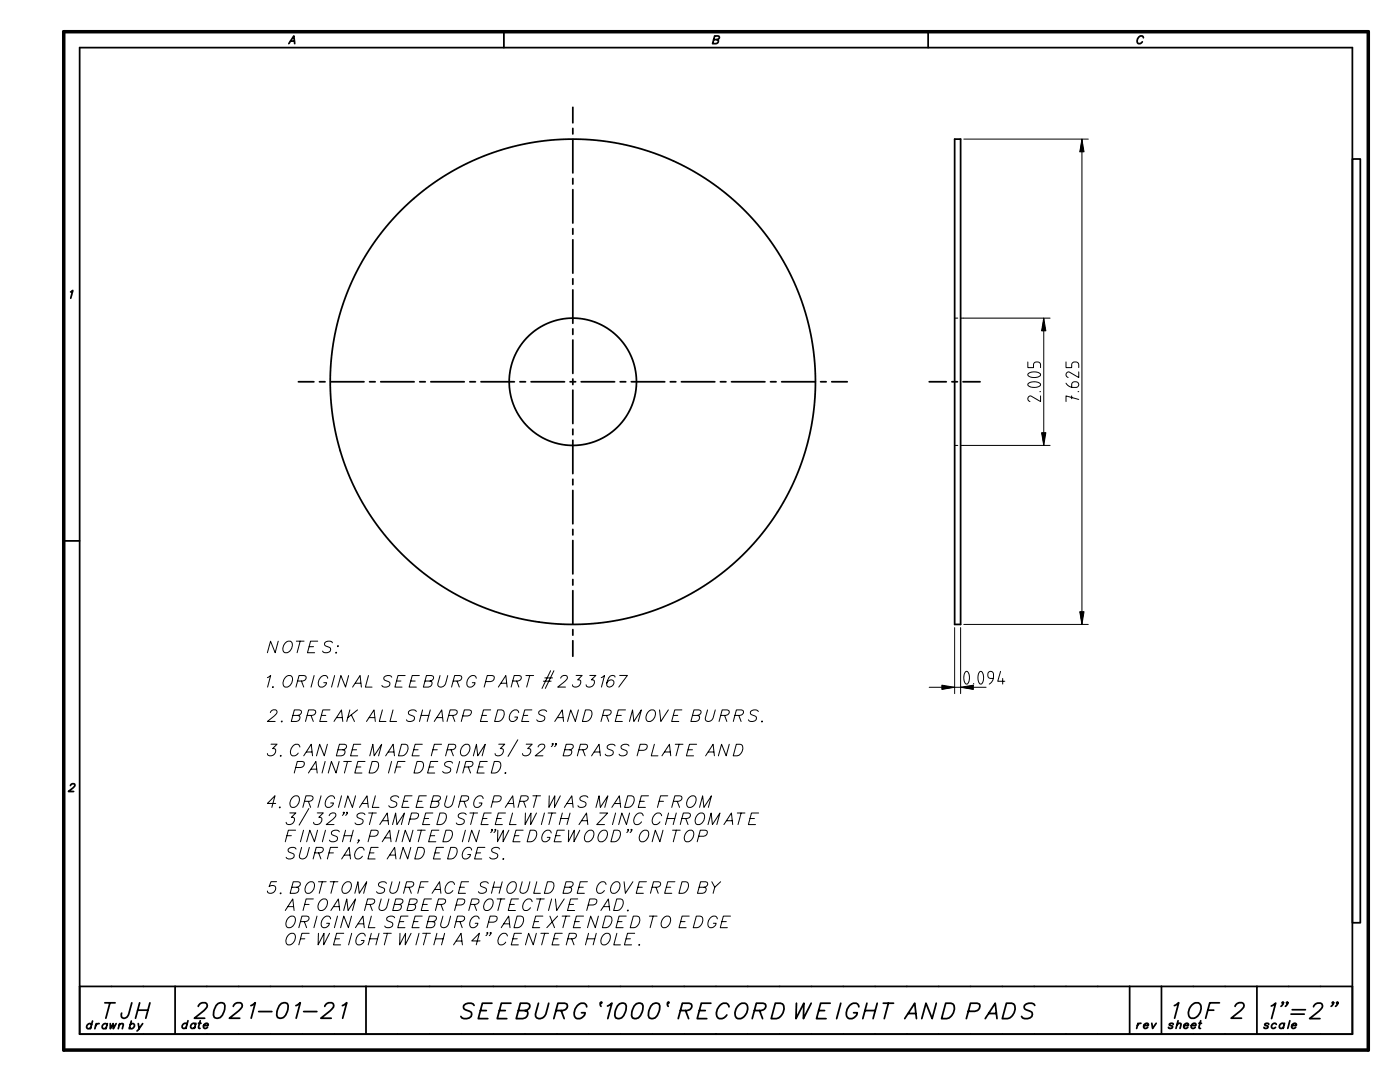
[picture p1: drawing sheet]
<svg xmlns="http://www.w3.org/2000/svg" width="279mm" height="216mm" viewBox="0 0 279 216" stroke-linecap="round" stroke-linejoin="round" font-family="sans-serif">
<g fill="none" stroke="#000" stroke-width=".35">
<path d="M15.9 9.5h254v196.9h-254zM57.6 8.7l1-1.5 .2 1.5M58 8.2h.7M100.6 6.3v3.2M142.4 7.9h.7M142.6 7.2h.9v.4l-.4 .3 .3 .3-.2 .4-1 .1zM185.2 6.3v3.2M228.2 7.5a.61 .61 0 0 0-.7-.3 .61 .61 0 0 0-.5 .6l-.1 .3a.53 .53 0 0 0 .4 .7 .53 .53 0 0 0 .7-.5M114.3 21.4v3.1M114.3 25.6v1.1M114.3 27.8v6.7M114.3 35.6v1.1"/>
<path d="M114.3 37.8v6.7M190.5 27.8h1.2v96.8h-1.2zM269.9 31.7h1.6v152.4h-1.6zM14.1 58.3l.4-.3-.4 1.5M114.3 45.6v1.1M114.3 47.8v6.7M114.3 55.6v1.1M114.3 57.8v6.7M59.6 76.2h3M63.8 76.2h1.1M66 76.2h6.6M73.8 76.2h1.1"/>
<path d="M76 76.2h6.7M83.8 76.2h1.1M86 76.2h6.7M93.8 76.2h1.1M96 76.2h6.7M103.8 76.2h1.1M106 76.2h6.7M113.8 76.2h1.1M114.3 65.6v1.1M114.3 67.8v6.7M114.3 75.6v1.1M114.3 77.8v6.7"/>
<path d="M116 76.2h6.7M123.8 76.2h1.1M126 76.2h6.7M133.8 76.2h1.1M136 76.2h6.7M143.8 76.2h1.1M146 76.2h6.7M153.8 76.2h1.1M156 76.2h6.7M163.8 76.2h1.1M166 76.2h3.1M185.4 76.2h3.5"/>
<path d="M190 76.2h1.1M192.2 76.2h3.4M114.3 85.6v1.1M114.3 87.8v6.7M114.3 95.6v1.1M114.3 97.8v6.7M12.7 107.9h3.2M114.3 105.6v1.1M114.3 107.8v6.7M114.3 115.6v1.1M114.3 117.9v6.6M114.3 125.6v1.1"/>
<path d="M114.3 127.9v3M14.1 156.8a.47 .47 0 0 1 .4-.4 .47 .47 0 0 1 .5 .3l-.4 .5-.9 .7h1M15.9 196.8h254M34.9 196.8v9.6M73 196.8v9.6M225.4 196.8v9.6M231.8 196.8v9.6M250.8 196.8v9.6M18.3 204.5a.55 .55 0 0 0-.8 0 .55 .55 0 0 0 0 .8l.6-.2M18.5 203.7l-.4 1.6M19.2 204.2l-.3 1.1M19.8 204.2l-.4 .1-.3 .4"/>
<path d="M20.9 200.1h2.1M21.4 204.5a.55 .55 0 0 0-.8 0 .55 .55 0 0 0 0 .8l.6-.2M21.4 204.2l-.3 1.1M21.9 200.1l-.8 3.1M22 204.2v1.1l.6-1.1v1.1l.6-1.1M23.8 204.5l.4-.3 .4 .1-.2 1M23.9 204.2l-.3 1.1M26 204.5a.45 .45 0 0 1 .7-.2 .45 .45 0 0 1 0 .8l-.2 .1a.39 .39 0 0 1-.6-.1M26.2 203.7l-.4 1.6M26.3 200.1l-.6 2.3a.9 .9 0 0 1-1.4 .6v-.8M27.5 201.6h2M27.6 204.2l.2 1.1-.5 .4"/>
<path d="M27.9 200.1l-.9 3.1M28.5 204.2l-.7 1.1M29.9 200.1l-.8 3.1M37.3 204.4a.55 .55 0 0 0-.8 0 .55 .55 0 0 0 .1 .8l.6-.2M37.5 203.7l-.4 1.5M39 204.4a.55 .55 0 0 0-.8 0 .55 .55 0 0 0 .1 .8l.6-.2M39.1 204.2l-.3 1M39.6 200.8v-.1a1.04 1.04 0 0 1 1.7-.3 1.11 1.11 0 0 1-.6 1.3l-1.9 1.5h2.1M39.6 204.2h.5M40 203.7l-.4 1.2v.2l.3 .1M40.6 204.6a.43 .43 0 0 0 .2 .6 .43 .43 0 0 0 .6-.2M40.8 204.4l.5-.2 .3 .3-.1 .1h-.9z"/>
<path d="M43.5 200.2a.86 .86 0 0 1 1.4 .5 3.2 3.2 0 0 1-.9 2.3l-.5 .2-.7-.2a2.54 2.54 0 0 1 .7-2.8zM46.6 200.8v-.1a1.04 1.04 0 0 1 1.7-.3 1.11 1.11 0 0 1-.7 1.3l-1.8 1.5h2M50.1 200.7l.9-.6-.9 3.1M51.6 201.8h2.7M56.2 200.2a.86 .86 0 0 1 1.3 .5 3.2 3.2 0 0 1-.9 2.3l-.5 .2-.7-.2a2.54 2.54 0 0 1 .8-2.8zM59.1 200.7l.8-.6-.8 3.1M60.6 201.8h2.6M64.8 200.8l.1-.1a1.04 1.04 0 0 1 1.6-.3 1.11 1.11 0 0 1-.6 1.3l-1.9 1.5h2.1M68.3 200.7l.9-.6-.8 3.1M94.6 200.6a1.26 1.26 0 0 0-2.1 .3l.2 .5 1.3 .5 .1 .5a1.24 1.24 0 0 1-2.1 .4M95.9 201.6h1.2M98.2 200.2h-1.9l-.9 3.1h2"/>
<path d="M99.7 201.6h1.1M102 200.2h-1.9l-.9 3.1h1.9M103.5 201.6h1.3M103.8 200.2h1.4l.4 .1a.73 .73 0 0 1-.3 1.2l-.5 .1 .4 .2a.97 .97 0 0 1-.9 1.5h-1.3zM107.5 200.2l-.6 2.2a.96 .96 0 0 0 .7 .9 .96 .96 0 0 0 1.1-.5l.2-.4 .6-2.2M111 201.6h1.3a.93 .93 0 0 0 .9-1.1l-.5-.3h-1.4l-.8 3.1M112 201.6l.6 1.7M117.1 200.9l-.3-.6a1.51 1.51 0 0 0-2 1.1 1.38 1.38 0 0 0 .4 1.9 1.39 1.39 0 0 0 1.6-1.2h-.8M119.8 200.1l.2-.2 .1 .2-.1 .1zM119.8 200.1v.3l.2 .4M121.2 200.7l.9-.5-.8 3.1M123.6 200.3a.86 .86 0 0 1 1.4 .4 3.2 3.2 0 0 1-.9 2.4l-.5 .2-.7-.2a2.54 2.54 0 0 1 .7-2.8z"/>
<path d="M127 200.3a.86 .86 0 0 1 1.3 .4 3.2 3.2 0 0 1-.9 2.4l-.5 .2-.7-.2a2.54 2.54 0 0 1 .8-2.8zM130.3 200.3a.86 .86 0 0 1 1.4 .4 3.2 3.2 0 0 1-1 2.4l-.4 .2-.7-.2a2.54 2.54 0 0 1 .7-2.8zM133.2 200.1l.2-.2 .1 .2-.1 .1zM133.2 200.1v.3l.2 .4M135.8 201.6h1.3a.93 .93 0 0 0 .9-1.1l-.5-.3h-1.3l-.8 3.1M136.8 201.6l.6 1.7M139.6 201.6h1.2M141.9 200.2h-1.9l-.9 3.1h1.9M145.5 200.9l-.3-.6a1.49 1.49 0 0 0-2 1.1 1.4 1.4 0 0 0 .3 1.9 1.43 1.43 0 0 0 1.6-.8M147.4 200.6a1.08 1.08 0 0 1 1.7 0 2.02 2.02 0 0 1-1.9 2.7 1.52 1.52 0 0 1-.1-2.4zM150.6 201.6h1.3a.93 .93 0 0 0 .9-1.1l-.5-.3h-1.4l-.8 3.1M151.6 201.6l.6 1.7"/>
<path d="M154.7 200.2h1.1a.93 .93 0 0 1 .7 1.2 2.05 2.05 0 0 1-2.6 1.9zM158.9 200.2v3.1l1.5-3.1-.1 3.1 1.6-3.1M163.4 201.6h1.2M165.7 200.2h-1.9l-.8 3.1h1.9M167.8 200.2l-.8 3.1M171.4 200.9l-.3-.6a1.51 1.51 0 0 0-2 1.1 1.38 1.38 0 0 0 .4 1.9 1.39 1.39 0 0 0 1.6-1.2h-.7M172.6 201.6h2.1M173 200.2l-.8 3.1M175.1 200.2l-.9 3.1M176.3 200.2h2M177.3 200.2l-.8 3.1M180.6 203.3l2-3.1 .3 3.1"/>
<path d="M181.3 202.2h1.4M186.9 200.2l-.9 3.1-1.2-3.1-.8 3.1M188.7 200.2h1.1a.93 .93 0 0 1 .7 1.2 2.05 2.05 0 0 1-2.6 1.9zM193.2 201.8h1.4a.97 .97 0 0 0 .8-1.5l-.4-.1h-1.3l-.8 3.1M196.6 203.3l2-3.1 .4 3.1M197.3 202.2h1.5M200.9 200.2h1a.93 .93 0 0 1 .7 1.2 2.05 2.05 0 0 1-2.6 1.9zM206.5 200.6a1.26 1.26 0 0 0-2.1 .3l.2 .5 1.3 .5 .1 .5a1.24 1.24 0 0 1-2.1 .4M227.1 204.2l-.3 1M227.7 204.2l-.4 .1-.3 .3M228.3 204.6a.43 .43 0 0 0 .2 .6 .43 .43 0 0 0 .6-.2M228.4 204.4l.6-.2 .2 .3v.1h-.9z"/>
<path d="M229.9 204.2l.1 1 .7-1M234.2 204.4a.41 .41 0 0 0-.5-.2 .41 .41 0 0 0-.3 .4l.6 .2v.2a.48 .48 0 0 1-.8 0M234.4 200.7l.8-.6-.8 3.1M234.9 204.5l.4-.3 .4 .1-.2 .9M235.1 203.7l-.4 1.5M236.3 204.6a.43 .43 0 0 0 .2 .6 .43 .43 0 0 0 .5-.2M236.4 204.4l.6-.2 .2 .3-.1 .1h-.8zM237.8 204.6a.43 .43 0 0 0 .2 .6 .43 .43 0 0 0 .5-.2M237.9 200.5a1.08 1.08 0 0 1 1.7 0 2.02 2.02 0 0 1-1.9 2.7 1.52 1.52 0 0 1-.1-2.4zM237.9 204.4l.6-.2 .2 .3-.1 .1h-.8zM239.3 204.2h.5M239.6 203.7l-.3 1.2v.2l.3 .1"/>
<path d="M241.1 201.6h1.1M243.4 200.1h-2l-.8 3.1M246.5 200.8v-.1a1.04 1.04 0 0 1 1.7-.3 1.11 1.11 0 0 1-.6 1.3l-1.9 1.5h2.1M253.2 204.4a.41 .41 0 0 0-.4-.2 .41 .41 0 0 0-.4 .4l.6 .2v.2a.48 .48 0 0 1-.8 0M253.7 200.7l.9-.5-.8 3.1M254.7 204.4a.54 .54 0 0 0-.8 0 .54 .54 0 0 0 .1 .8l.6-.2M255.9 200.1l.1-.2 .1 .2-.2 .1zM256.1 200.1l-.5 .7M256.3 204.4a.55 .55 0 0 0-.8 0 .55 .55 0 0 0 .1 .8l.5-.2M256.4 204.2l-.3 1M256.7 200.1l.2-.2 .1 .2-.2 .1zM257 200.1l-.5 .7"/>
<path d="M257.4 203.7l-.4 1.5M257.6 202.4h2.7M257.8 204.6a.43 .43 0 0 0 .2 .6 .43 .43 0 0 0 .6-.2M257.9 201.5h2.6M257.9 204.4l.6-.2 .2 .3v.1h-.9zM262.1 200.9l.1-.2a1.04 1.04 0 0 1 1.7-.3 1.11 1.11 0 0 1-.7 1.4l-1.8 1.5h2M265.9 200.1l.1-.2 .2 .2-.3 .1zM266.2 200.1l-.5 .7M266.7 200.1l.2-.2 .1 .2-.2 .1zM267 200.1l-.5 .7"/>
<circle cx="114.3" cy="76.2" r="12.7"/>
<circle cx="114.3" cy="76.2" r="48.4"/>
</g>
<path d="M12.7 6.3h260.4v203.2h-260.4z" fill="none" stroke="#000" stroke-width=".7"/>
<g fill="none" stroke="#000" stroke-width=".2">
<path d="M192.3 27.8h24.9M215.9 27.8l.4 2.5h-.8zM215.9 27.8v96.8M190.5 63.5h.6M191.7 63.5h17.9M205.1 72.2v1.2h1.2v-.6a.56 .56 0 0 1 .5-.6h.3a.56 .56 0 0 1 .6 .6v.6M205.2 76.5a1.9 1.9 0 0 1 2.5 .2 1.75 1.75 0 0 1-2.4 .3l-.2-.2zM205.2 74.5a1.9 1.9 0 0 1 2.5 .2v.1a1.75 1.75 0 0 1-2.4 .2l-.2-.2zM207.5 78.2h.2M207.7 79v1.1l-2.1-1.1a.57 .57 0 0 0-.5 .6 .57 .57 0 0 0 .4 .5M208.3 63.5l.4 2.5h-.8zM208.3 63.5v25.4"/>
<path d="M212.7 76.5l.8 .6 1.2 .2a.56 .56 0 0 0 .6-.6 .56 .56 0 0 0-.6-.5h-.3a.56 .56 0 0 0-.5 .5v.6M212.7 72.2v1.2h1.2v-.6a.56 .56 0 0 1 .5-.6h.3a.56 .56 0 0 1 .6 .6v.6M213.9 79v.6M215.1 78.2h.2M215.3 79.7l-2.6-.7v1.1M215.3 74.2v1.1l-2.1-1.1a.57 .57 0 0 0-.5 .6 .57 .57 0 0 0 .5 .5M190.5 88.9h.6M191.7 88.9h17.9M207.9 86.3h.8l-.4 2.6zM53.4 135.2l.6-.4-.6 2.3M54.4 137.1l.1-.1 .1 .1-.2 .1zM55.5 127.9l-.6 2.3-.9-2.3-.6 2.3"/>
<path d="M57 128.3a.81 .81 0 0 1 1.3 0 1.51 1.51 0 0 1-1.4 1.9 1.21 1.21 0 0 1 .1-1.9zM57 135.1a.81 .81 0 0 1 1.3 0 1.52 1.52 0 0 1-1.4 2 1.21 1.21 0 0 1 .1-2zM59.1 127.9h1.6M59.4 135.9h1a.7 .7 0 0 0 .7-.9l-.4-.2h-1l-.6 2.3M59.9 127.9l-.6 2.3M60.2 135.9l.4 1.2M61.7 129h.9M62.7 134.8l-.6 2.3M63.4 127.9h-1.4l-.6 2.3h1.4M65.4 135.3l-.2-.4a1.37 1.37 0 0 0-1.4 .4 1.37 1.37 0 0 0-.2 1.5l.2 .2a.98 .98 0 0 0 1.4-.8h-.6M66.3 128.3a.94 .94 0 0 0-1.5 .2l.1 .3 1 .5a.82 .82 0 0 1-.5 1 .82 .82 0 0 1-1-.4M66.8 134.8l-.6 2.3"/>
<path d="M67 130.2l.1-.1 .1 .1-.1 .2zM67.3 128.9l.2-.1 .1 .1-.2 .1zM69.6 134.8l-.6 2.3-1-2.3-.6 2.3M70.4 137.1l1.5-2.3 .2 2.3M70.9 136.3h1.1M73.5 134.8l-.6 2.3h1.4M78.2 135.1a.94 .94 0 0 0-1.6 .2l.1 .4 1 .4a.82 .82 0 0 1-.4 1 .82 .82 0 0 1-1.1-.3M79.1 135.9h.9M80.9 134.8h-1.5l-.6 2.3h1.4M82 135.9h.9M83.7 134.8h-1.4l-.7 2.3h1.5M84.8 135.9h1"/>
<path d="M85.1 134.8l1.3 .1a.54 .54 0 0 1-.2 .9l-.4 .1 .3 .1a.73 .73 0 0 1-.6 1.1h-1zM87.8 134.8l-.4 1.6a.78 .78 0 0 0 .7 .8 .78 .78 0 0 0 .8-.8l.5-1.6M90.4 135.9h1a.7 .7 0 0 0 .7-.9l-.4-.2h-1l-.6 2.3M91.2 135.9l.5 1.2M95 135.3l-.2-.4a1.37 1.37 0 0 0-1.4 .4 1.37 1.37 0 0 0-.2 1.5l.2 .2a.98 .98 0 0 0 1.4-.8h-.5M96.9 136h1a.73 .73 0 0 0 .6-1.1l-1.3-.1-.6 2.3M99.5 137.1l1.4-2.3 .3 2.3M100 136.3h1.1M102.3 135.9h1a.7 .7 0 0 0 .7-.9l-.4-.2h-1l-.6 2.3M103.1 135.9l.5 1.2M105 134.8h1.5M105.7 134.8l-.6 2.3"/>
<path d="M108.4 135.9h1.6M108.7 135.3h1.6M109.9 133.8l-1.7 3.6M110.5 133.8l-1.7 3.6M111.9 135.3a.71 .71 0 0 1 .6-.5 .71 .71 0 0 1 .7 .4l-.5 .8-1.4 1.1h1.6M115 134.8h1.2l-.9 .9 .5 .1a.97 .97 0 0 1-.3 1.1 .97 .97 0 0 1-1.2 0l-.1-.3M117.7 134.8h1.2l-.9 .9 .5 .1a.97 .97 0 0 1-.3 1.1 .97 .97 0 0 1-1.2 0v-.3M120 135.2l.7-.4-.7 2.3M122.7 135.1v-.2a.86 .86 0 0 0-1.2 .3 1.64 1.64 0 0 0-.3 1.8 .85 .85 0 0 0 1.1-.2 .85 .85 0 0 0 0-1 .85 .85 0 0 0-1.2 .5M123.7 134.8h1.5l-1.7 2.3M185.4 137.1h11.4M188 136.7l2.5 .4-2.5 .5z"/>
<path d="M190.5 125.2v13.2M191.7 137.1l2.6-.4v.9zM191.7 125.2v13.2M192.3 124.6h24.9M192.7 134h.2a1.75 1.75 0 0 1 .3 2.4l-.3 .1a1.75 1.75 0 0 1-.2-2.4zM194.3 136.4v.1M195.5 134h.2a1.75 1.75 0 0 1 .3 2.4l-.3 .1a1.75 1.75 0 0 1-.2-2.4zM198.2 135.4h-.5a.56 .56 0 0 1-.6-.6v-.3a.56 .56 0 0 1 .6-.5 .56 .56 0 0 1 .6 .5l-.2 1.3-.7 .7M199.7 134l-.6 1.9h1.4M200.1 135.4v1.1M215.5 122.1h.8l-.4 2.5zM54 142.2a.71 .71 0 0 1 .6-.6 .71 .71 0 0 1 .7 .5l-.5 .7-1.4 1.2h1.5"/>
<path d="M54.1 148.5h1.2l-.9 .9 .5 .1a.97 .97 0 0 1-.3 1.1 .97 .97 0 0 1-1.2 0v-.2M55.9 150.8l.2-.1v.1l-.1 .1zM56.1 144l.2-.1v.1l-.1 .1zM58.4 159.1a.81 .81 0 0 1 1.3 0 1.51 1.51 0 0 1-1.4 2 1.21 1.21 0 0 1 .1-2zM58.5 142.8h.9M58.7 141.7l1.3 .1a.54 .54 0 0 1-.2 .8l-.4 .2 .3 .1a.73 .73 0 0 1-.6 1.1h-1zM59 153.1h1a.73 .73 0 0 0 .6-1.1l-1.3-.1-.6 2.3M59.8 149.1l-.2-.5a1.36 1.36 0 0 0-1.4 .5 1.36 1.36 0 0 0-.2 1.4l.2 .2a.94 .94 0 0 0 1.3-.4M60.6 150.8l1.5-2.3 .3 2.3M60.8 159.9h1a.7 .7 0 0 0 .6-.9l-.3-.2h-1l-.7 2.3M61.1 150h1.1M61.3 142.8h1a.7 .7 0 0 0 .7-.9l-.4-.2h-1l-.6 2.3"/>
<path d="M61.5 159.9l.5 1.2M61.5 154.2l1.5-2.3 .3 2.3M62.1 142.8l.4 1.2M62.1 153.5h1.1M64.1 158.8l-.6 2.3M64.1 142.8h.9M64.9 151.9l-.6 2.3M65.3 148.5l-.6 2.3-.9-2.3-.6 2.3M65.9 141.7h-1.5l-.6 2.3h1.4M66.7 144l1.4-2.3 .3 2.3M66.8 159.3l-.2-.4a1.37 1.37 0 0 0-1.4 .4 1.37 1.37 0 0 0-.2 1.5l.1 .2a.98 .98 0 0 0 1.4-.8h-.5M67.2 143.2h1.1"/>
<path d="M67.5 149.6h.9M67.7 151.9l-.6 2.3-1-2.3-.6 2.3M67.7 148.5l1.3 .1a.54 .54 0 0 1-.2 .9l-.4 .1 .3 .1a.73 .73 0 0 1-.6 1.1h-1zM68.2 158.8l-.7 2.3M68.6 151.9h1.5M69.4 151.9l-.7 2.3M69.8 141.7l-.6 2.3M70.1 142.6l.6 1.4M70.3 149.6h.9M71 158.8l-.7 2.3-.9-2.3-.6 2.3M71.1 153h.9M71.4 141.7l-2 1.5"/>
<path d="M72 148.5h-1.4l-.6 2.3h1.4M72.9 151.9h-1.5l-.6 2.3h1.4M73.1 144l1.5-2.3 .3 2.3M73.7 143.2h1.1M73.8 150.8l.6-2.3 .3 2.3 1.5-2.3-.6 2.3M74.3 151.9h.7a1.05 1.05 0 0 1 .2 1.8 1.34 1.34 0 0 1-1.6 .5zM74.9 158.8l-.6 2.3h1.3M76.3 141.7l-.6 2.3h1.3M77 150.8l1.5-2.3 .2 2.3M77.5 150h1.1M78.1 151.9l-.6 2.3M78.4 141.7l-.6 2.3h1.4"/>
<path d="M79.1 153h.9M79.6 159.1a.94 .94 0 0 0-1.6 .2l.1 .4 1 .4a.82 .82 0 0 1-.5 1 .82 .82 0 0 1-1-.3M80.1 148.5h.8a1.05 1.05 0 0 1 .2 1.8 1.34 1.34 0 0 1-1.6 .5zM80.5 159.9h.9M80.8 151.9h-1.4l-.6 2.3M82.2 158.8h-1.4l-.6 2.3h1.4M82.6 149.6h.8M83.1 142a.94 .94 0 0 0-1.6 .2l.1 .3 1 .5a.82 .82 0 0 1-.4 1 .82 .82 0 0 1-1.1-.4M83.2 151.9h.8a1.05 1.05 0 0 1 .2 1.8 1.34 1.34 0 0 1-1.6 .5zM83.4 159.9h.8M84 142.8h1.6M84.3 148.5h-1.4l-.7 2.3h1.5"/>
<path d="M84.3 141.7l-.6 2.3M85.1 158.8h-1.5l-.6 2.3h1.5M85.7 153h.8M85.9 141.7l-.6 2.3M86.2 159.9h1M86.4 149.6h.9M86.5 158.8l1.3 .1a.54 .54 0 0 1-.3 .9l-.3 .1 .3 .1a.73 .73 0 0 1-.6 1.1h-1zM86.7 144l1.5-2.3 .2 2.3M87.2 143.2h1.1M87.4 151.9h-1.5l-.6 2.3h1.5M88.1 148.5h-1.4l-.6 2.3M89.2 158.8l-.5 1.6a.78 .78 0 0 0 .8 .8 .78 .78 0 0 0 .8-.8l.4-1.6"/>
<path d="M89.3 149.6h.9a.7 .7 0 0 0 .7-.9l-.4-.2h-1l-.6 2.3M89.5 142.8h1a.7 .7 0 0 0 .7-.9l-.4-.2h-1l-.6 2.3M90 149.6l.5 1.2M90.3 142.8l.5 1.2M90.3 152.3a.94 .94 0 0 0-1.6 .2l.1 .3 1 .5a.82 .82 0 0 1-.4 1 .82 .82 0 0 1-1.1-.4M91.7 151.9l-.6 2.3M91.8 159.9h1a.7 .7 0 0 0 .7-.9l-.4-.2h-1l-.6 2.3M92.3 142.9h1a.73 .73 0 0 0 .7-1.1l-1.3-.1-.6 2.3M92.4 148.8a.81 .81 0 0 1 1.3 0 1.52 1.52 0 0 1-1.4 2 1.21 1.21 0 0 1 .1-2zM92.6 159.9l.4 1.2M92.7 153h1a.7 .7 0 0 0 .6-.8l-.3-.3h-1l-.6 2.3M93.5 153l.4 1.2"/>
<path d="M94.5 150.8l.6-2.3 .2 2.3 1.5-2.3-.6 2.3M95.5 153h.9M96.2 142.8h.9M96.4 159.3l-.2-.4a1.37 1.37 0 0 0-1.4 .4 1.37 1.37 0 0 0-.2 1.5l.2 .2a.98 .98 0 0 0 1.4-.8h-.6M97.2 151.9h-1.4l-.6 2.3h1.4M97.9 141.7h-1.4l-.6 2.3h1.4M98.7 151.9h.7a1.05 1.05 0 0 1 .2 1.8 1.34 1.34 0 0 1-1.6 .5zM99.3 141.7h.8a1.05 1.05 0 0 1 .2 1.7 1.34 1.34 0 0 1-1.6 .6zM99.5 148.5h1.2l-.9 .9 .6 .1a.97 .97 0 0 1-.4 1.1 .97 .97 0 0 1-1.1 0l-.1-.2M100.8 154.2l.1-.1 .1 .1-.2 .2zM103.3 147.6l-1.9 3.3M103.5 142.2l-.2-.4a1.37 1.37 0 0 0-1.4 .4 1.37 1.37 0 0 0-.2 1.4l.2 .3a.98 .98 0 0 0 1.4-.8h-.6"/>
<path d="M103.7 159.9h1a.7 .7 0 0 0 .7-.9l-.4-.2h-1l-.6 2.3M104.4 142.8h.9M104.5 159.9l.4 1.2M105 148.5h1.2l-.9 .9 .5 .1a.97 .97 0 0 1-.3 1.1 .97 .97 0 0 1-1.2 0v-.2M106.2 141.7h-1.5l-.6 2.3h1.4M106.3 158.8h1.6M107.1 158.8l-.6 2.3M107.4 149a.71 .71 0 0 1 .6-.5 .71 .71 0 0 1 .7 .4l-.5 .8-1.4 1.1h1.6M109.1 142a.94 .94 0 0 0-1.6 .2l.1 .3 1 .5a.82 .82 0 0 1-.4 1 .82 .82 0 0 1-1.1-.4M109.6 158.8l-.1 2.3 1.2-2.3v2.3l1.1-2.3M110.2 148.4l.1-.1 .1 .1-.2 .1zM110.4 148.4l-.4 .6"/>
<path d="M110.7 144l1.5-2.3 .3 2.3M110.8 148.4l.2-.1 .1 .1-.2 .1zM111.1 148.4l-.4 .6M111.2 143.2h1.1M112.7 149.6h1M113 148.5l1.3 .1a.54 .54 0 0 1-.2 .9l-.4 .1 .3 .1a.73 .73 0 0 1-.6 1.1h-1zM115.4 141.7l-.6 2.3-.9-2.3-.6 2.3M115.5 149.6h1a.7 .7 0 0 0 .7-.9l-.4-.2h-1l-.6 2.3M116.3 149.6l.5 1.2M116.8 141.7h.8a1.05 1.05 0 0 1 .2 1.7 1.34 1.34 0 0 1-1.6 .6zM117.3 159.1a.94 .94 0 0 0-1.6 .2l.1 .4 1 .4a.82 .82 0 0 1-.4 1 .82 .82 0 0 1-1.1-.3M118.1 150.8l1.5-2.3 .2 2.3"/>
<path d="M118.6 150h1.1M120.3 142.8h1a.7 .7 0 0 0 .6-.9l-.3-.2h-1l-.7 2.3M121 142.8l.5 1.2M122.8 148.8a.94 .94 0 0 0-1.6 .3l.1 .3 1 .4a.82 .82 0 0 1-.5 1 .82 .82 0 0 1-1-.3M123.1 142.8h.9M124.8 141.7h-1.4l-.6 2.3h1.4M125.3 158.8h.7a1.05 1.05 0 0 1 .2 1.8 1.34 1.34 0 0 1-1.5 .5zM125.5 148.8a.94 .94 0 0 0-1.6 .3l.2 .3 .9 .4a.82 .82 0 0 1-.4 1 .82 .82 0 0 1-1-.3M125.6 144l.6-2.3 .3 2.3 1.5-2.3-.6 2.3M127.4 149.7h1a.73 .73 0 0 0 .7-1.1l-1.3-.1-.7 2.3M127.7 159.9h.9M129.4 158.8h-1.4l-.6 2.3h1.4"/>
<path d="M129.4 142a.81 .81 0 0 1 1.3 0 1.52 1.52 0 0 1-1.4 2 1.21 1.21 0 0 1 .1-2zM130.6 148.5l-.6 2.3h1.3M131.5 159.9h.9M131.6 141.7l.3 2.3 1.5-2.3M132.1 150.8l1.5-2.3 .3 2.3M132.6 150h1.1M133.3 158.8h-1.5l-.6 2.3M134.4 142.8h.9M134.4 159.9h1a.7 .7 0 0 0 .7-.9l-.4-.2h-1l-.6 2.3M134.8 148.5h1.5M135.2 159.9l.4 1.2M135.5 148.5l-.6 2.3"/>
<path d="M136.1 141.7h-1.4l-.7 2.3h1.5M137.3 149.6h.9M137.5 159.1a.81 .81 0 0 1 1.4 0 1.51 1.51 0 0 1-1.5 2 1.21 1.21 0 0 1 .1-2zM138.2 142.8h1M138.5 141.7l1.3 .1a.54 .54 0 0 1-.2 .8l-.4 .2 .3 .1a.73 .73 0 0 1-.6 1.1h-1zM139 148.5h-1.4l-.6 2.3h1.4M140.8 150.8l1.5-2.3 .3 2.3M141.2 141.7l-.4 1.6a.78 .78 0 0 0 .7 .7 .78 .78 0 0 0 .8-.7l.4-1.6M141.4 150h1.1M143.8 142.8h1a.7 .7 0 0 0 .7-.9l-.4-.2h-1l-.6 2.3M144.6 142.8l.5 1.2M145.5 148.5l-.6 2.3-.9-2.3-.6 2.3"/>
<path d="M146.7 142.8h1a.7 .7 0 0 0 .6-.9l-.3-.2h-1l-.7 2.3M147 148.5h.7a1.05 1.05 0 0 1 .2 1.8 1.34 1.34 0 0 1-1.6 .5zM147.4 142.8l.5 1.2M151.3 142a.94 .94 0 0 0-1.6 .2l.2 .3 1 .5a.82 .82 0 0 1-.5 1 .82 .82 0 0 1-1-.4M152 144l.1-.1 .1 .1-.2 .1zM55 160.3h-1.6l1.5-1.5-.6 2.3M55.2 175.9h-1.1l-.4 1a.73 .73 0 0 1 .9-.2 .73 .73 0 0 1 .4 .9 .98 .98 0 0 1-1.6 .4v-.2M55.7 161.1l.2-.1 .1 .1-.2 .1zM55.9 178.3l.1-.2 .1 .2-.1 .1zM57.3 166.8h.8M57.8 162.2h1.2l-.8 .9 .5 .1a.97 .97 0 0 1-.3 1.1 .97 .97 0 0 1-1.2 0l-.1-.2M58.2 177h1"/>
<path d="M58.5 175.9l1.3 .2a.54 .54 0 0 1-.2 .8l-.4 .1 .3 .2a.73 .73 0 0 1-.6 1.1h-1zM59 165.7h-1.4l-.7 2.3M59.1 169.4a.94 .94 0 0 0-1.6 .2l.1 .4 1 .4a.82 .82 0 0 1-.4 1 .82 .82 0 0 1-1.1-.3M60.2 169.1l-.5 1.6a.78 .78 0 0 0 .8 .7 .78 .78 0 0 0 .8-.7l.4-1.6M60.6 165.7l-.6 2.3M61.4 176.3a.81 .81 0 0 1 1.3 0 1.51 1.51 0 0 1-1.4 2 1.21 1.21 0 0 1 .1-2zM61.6 161.3l-1.9 3.4M62.5 179.4h-1.4l-.6 2.3M62.8 170.2h1a.7 .7 0 0 0 .7-.9l-.4-.2h-1l-.6 2.3M63.3 162.2h1.2l-.9 .9 .5 .1a.97 .97 0 0 1-.3 1.1 .97 .97 0 0 1-1.2 0v-.2M63.4 165.7l-.6 2.3-1-2.3-.6 2.3M63.6 175.9h1.5"/>
<path d="M63.6 170.2l.4 1.2M64 179.7a.81 .81 0 0 1 1.3 0 1.52 1.52 0 0 1-1.4 2 1.21 1.21 0 0 1 .1-2zM64.3 175.9l-.6 2.4M65 165.7l-.7 2.3M65.7 170.2h.8M65.7 162.8a.71 .71 0 0 1 .6-.6 .71 .71 0 0 1 .7 .4l-.5 .8-1.4 1.1h1.6M65.9 175.9h1.5M66.7 175.9l-.7 2.4M67.4 169.1h-1.5l-.6 2.3M67.7 166a.94 .94 0 0 0-1.6 .2l.2 .3 .9 .5a.82 .82 0 0 1-.4 1 .82 .82 0 0 1-1.1-.4M68.2 171.4l1.5-2.3 .2 2.3M68.5 162.1l.1-.1 .1 .1-.2 .2z"/>
<path d="M68.7 166.8h1.5M68.7 162.1l-.4 .6M68.7 170.6h1.1M68.7 176.3a.81 .81 0 0 1 1.4 0 1.52 1.52 0 0 1-1.4 2 1.21 1.21 0 0 1 0-2zM69 165.7l-.7 2.3M69.1 162.1l.2-.1 .1 .1-.2 .2zM69.4 162.1l-.4 .6M70.5 165.7l-.6 2.3M70.8 178.3l.6-2.4 .3 2.4 1.5-2.4-.6 2.4M71.4 167.7l.2-.1 .1 .1-.2 .1zM71.7 167.7l-.4 .5M71.7 161.1l1.5-2.3 .3 2.3"/>
<path d="M72.3 160.3h1.1M72.7 169.6l-.3-.4a1.36 1.36 0 0 0-1.3 .4 1.36 1.36 0 0 0-.3 1.5l.2 .2a.94 .94 0 0 0 1.3-.5M72.8 162.6a.94 .94 0 0 0-1.6 .2l.2 .3 .9 .4a.82 .82 0 0 1-.4 1.1 .82 .82 0 0 1-1-.4M73.6 162.2h1.5M73.7 166.9h1a.73 .73 0 0 0 .7-1.1l-1.3-.1-.6 2.3M73.8 170.2h.8M74.3 162.2l-.6 2.3M75.5 169.1h-1.5l-.6 2.3h1.5M75.8 164.5l1.5-2.3 .2 2.3M76.1 179.4l-.5 1.6a.78 .78 0 0 0 .8 .7 .78 .78 0 0 0 .8-.7l.4-1.6M76.3 168l1.5-2.3 .2 2.3M76.3 163.8h1.1"/>
<path d="M76.8 167.2h1.1M77.1 176.3a.94 .94 0 0 0-1.6 .2l.2 .3 .9 .5a.82 .82 0 0 1-.4 1 .82 .82 0 0 1-1.1-.4M77.3 171.4l1.5-2.3 .2 2.3M77.8 170.6h1.1M78.2 175.9l-.4 1.7a.78 .78 0 0 0 .8 .7 .78 .78 0 0 0 .7-.7l.5-1.7M78.3 164.5l.7-2.3 .2 2.3 1.5-2.3-.6 2.3M79 179.4l1.3 .1a.54 .54 0 0 1-.2 .9l-.4 .1 .3 .1a.73 .73 0 0 1-.6 1.1h-1zM79.6 165.7l-.6 2.3M80.9 177h1a.7 .7 0 0 0 .6-.8l-.3-.3h-1l-.7 2.4M81.6 177l.5 1.3M81.8 163.4h1a.73 .73 0 0 0 .6-1.1l-1.3-.1-.6 2.3M81.8 179.4l1.3 .1a.54 .54 0 0 1-.2 .9l-.4 .1 .3 .1a.73 .73 0 0 1-.6 1.1h-1z"/>
<path d="M82 169.1l-.6 2.3-1-2.3-.6 2.3M82.4 165.7l-.6 2.3-.9-2.3-.7 2.3M83.3 165.7h1.6M83.4 169.1h.8a1.05 1.05 0 0 1 .2 1.7 1.34 1.34 0 0 1-1.6 .6zM83.7 177h.9M84.1 165.7l-.6 2.3M84.7 163.3h.8M85.4 175.9h-1.4l-.6 2.4M85.9 166.8h.9M86.1 179.4h-1.4l-.6 2.3h1.4M86.2 178.3l1.5-2.4 .3 2.4M86.4 162.2h-1.4l-.7 2.3h1.5"/>
<path d="M86.8 177.5h1.1M86.8 170.2h.9M87.6 165.7h-1.4l-.7 2.3h1.5M87.8 162.2h.8a1.05 1.05 0 0 1 .2 1.8 1.34 1.34 0 0 1-1.6 .5zM88.5 169.1h-1.4l-.6 2.3h1.4M89 165.7h.8a1.05 1.05 0 0 1 .2 1.7 1.34 1.34 0 0 1-1.6 .6zM89.9 169.1h.8a1.05 1.05 0 0 1 .2 1.7 1.34 1.34 0 0 1-1.6 .6zM90.7 176.5l-.2-.4a1.36 1.36 0 0 0-1.4 .4 1.36 1.36 0 0 0-.2 1.4l.1 .2a.94 .94 0 0 0 1.4-.4M91.8 177h.9M92.9 165.7l-.6 2.3M93 162.6a.94 .94 0 0 0-1.6 .2l.2 .3 1 .4a.82 .82 0 0 1-.5 1.1 .82 .82 0 0 1-1-.4M93.5 175.9h-1.4l-.6 2.4h1.4"/>
<path d="M93.8 162.2h1.5M94.1 169.6l-.2-.4a1.37 1.37 0 0 0-1.4 .4 1.37 1.37 0 0 0-.2 1.5l.2 .2a.98 .98 0 0 0 1.4-.8h-.6M94.5 162.2l-.6 2.3M95 170.2h.9M95.7 165.7l-.6 2.3-1-2.3-.6 2.3M96.3 163.3h.9M96.8 169.1h-1.5l-.6 2.3h1.4M97 179.7a.81 .81 0 0 1 1.4 0 1.52 1.52 0 0 1-1.5 2 1.21 1.21 0 0 1 .1-2zM97.4 176.3a.94 .94 0 0 0-1.5 .2l.1 .3 1 .5a.82 .82 0 0 1-.5 1 .82 .82 0 0 1-1-.4M98 162.2h-1.4l-.6 2.3h1.4M98.1 165.6l.1-.1 .1 .1-.2 .1zM98.3 165.6l-.4 .5"/>
<path d="M98.3 160h1a.73 .73 0 0 0 .6-1.1l-1.3-.1-.6 2.3M98.4 177h1.5M98.7 175.9l-.6 2.4M98.7 165.6l.2-.1v.1l-.1 .1zM98.9 165.6l-.3 .5M99.2 163.3h.8M99.2 179.4h1.6M99.4 165.7l-.1 2.3 1.2-2.3-.1 2.3 1.2-2.3M99.7 169.4a.94 .94 0 0 0-1.6 .2l.1 .4 1 .4a.82 .82 0 0 1-.4 1 .82 .82 0 0 1-1.1-.3M100 179.4l-.6 2.3M100.2 175.9l-.6 2.4M100.3 171.4l.2-.1 .1 .1-.2 .1z"/>
<path d="M100.8 161.1l1.5-2.3 .3 2.3M100.9 162.2h-1.5l-.6 2.3h1.5M101.4 160.3h1.1M101.7 176.3a.81 .81 0 0 1 1.3 0 1.51 1.51 0 0 1-1.4 2 1.21 1.21 0 0 1 .1-2zM102.3 162.2l-.6 2.3h1.3M102.7 166.8h.9M103.5 179.4h-1.4l-.7 2.3h1.5M104.2 175.9l-.4 1.7a.78 .78 0 0 0 .7 .7 .78 .78 0 0 0 .8-.7l.5-1.7M104.4 165.7h-1.4l-.6 2.3h1.4M104.9 162.2l-.1 2.3 1.2-2.3-.1 2.3 1.2-2.3M105.8 165.7h.8a1.05 1.05 0 0 1 .2 1.7 1.34 1.34 0 0 1-1.6 .6zM106.2 179.9l-.2-.4a1.36 1.36 0 0 0-1.4 .4 1.36 1.36 0 0 0-.2 1.4l.1 .3a.94 .94 0 0 0 1.4-.5"/>
<path d="M107.1 179.4h1.5M107.1 175.9l-.6 2.4h1.3M107.8 179.4l-.6 2.3M108.7 162.2l-.7 2.3M109.3 175.9h.7a1.05 1.05 0 0 1 .2 1.8 1.34 1.34 0 0 1-1.6 .6zM109.4 162.2h1.5M110 166.2l-.2-.4a1.37 1.37 0 0 0-1.4 .4 1.37 1.37 0 0 0-.2 1.4l.2 .3a.98 .98 0 0 0 1.4-.8h-.6M110.1 179.4l-.6 2.3M110.2 162.2l-.7 2.3M110.8 179.4l.3 2.3 1.5-2.3M110.9 166.8h.9M111.9 163.3h1.6"/>
<path d="M112.2 162.2l-.6 2.3M112.6 161.1l1.5-2.3 .3 2.3M112.6 165.7h-1.4l-.6 2.3h1.4M112.7 177h1M113 175.9l1.3 .2a.54 .54 0 0 1-.3 .8l-.3 .1 .3 .2a.73 .73 0 0 1-.7 1.1h-1zM113.2 160.3h1.1M113.5 165.7l-.1 2.3 1.2-2.3-.1 2.3 1.2-2.3M113.8 162.2l-.7 2.3M115.3 179.4h-1.4l-.6 2.3h1.4M115.5 177h.9M115.6 164.5l1.4-2.3 .3 2.3M116.1 163.8h1.1"/>
<path d="M117.1 166a.81 .81 0 0 1 1.4 0 1.51 1.51 0 0 1-1.5 2 1.21 1.21 0 0 1 .1-2zM117.2 175.9h-1.4l-.6 2.4h1.4M118.9 161.1l.7-2.3 .2 2.3 1.5-2.3-.6 2.3M119.7 162.2h1.6l-2.2 2.3h1.5M119.8 166a.81 .81 0 0 1 1.4 0 1.52 1.52 0 0 1-1.4 2 1.21 1.21 0 0 1 0-2zM120.9 176.5l-.2-.4a1.36 1.36 0 0 0-1.4 .4 1.36 1.36 0 0 0-.2 1.4l.2 .2a.94 .94 0 0 0 1.3-.4M122.1 161.1l1.5-2.3 .3 2.3M122.4 176.3a.81 .81 0 0 1 1.3 0 1.52 1.52 0 0 1-1.4 2 1.21 1.21 0 0 1 .1-2zM122.5 165.7h.8a1.05 1.05 0 0 1 .2 1.7 1.34 1.34 0 0 1-1.6 .6zM122.6 160.3h1.1M122.8 162.2l-.6 2.3M123.1 179.4h.8a1.05 1.05 0 0 1 .2 1.7 1.34 1.34 0 0 1-1.6 .6z"/>
<path d="M124.5 175.9l.3 2.4 1.5-2.4M125.2 165.6l.2-.1 .1 .1-.2 .1zM125.5 165.6l-.4 .5M125.6 162.2l-.6 2.3-.9-2.3-.6 2.3M125.9 165.6l.1-.1 .1 .1-.1 .1zM126.1 165.6l-.4 .5M127.3 177h.9M128.1 166a.81 .81 0 0 1 1.3 0 1.51 1.51 0 0 1-1.4 2 1.21 1.21 0 0 1 .1-2zM128.4 162.8l-.3-.5a1.36 1.36 0 0 0-1.3 .5 1.36 1.36 0 0 0-.3 1.4l.2 .2a.94 .94 0 0 0 1.3-.4M129 175.9h-1.4l-.6 2.4h1.4M130.1 177h1a.7 .7 0 0 0 .7-.8l-.4-.3h-1l-.6 2.4M130.9 177l.5 1.3"/>
<path d="M132 162.8l-.2-.5a1.36 1.36 0 0 0-1.4 .5 1.36 1.36 0 0 0-.2 1.4l.2 .2a.94 .94 0 0 0 1.3-.4M132.3 165.7l-.6 2.3-.9-2.3-.7 2.3M133 177h.9M133.1 163.3h1.6M133.4 162.2l-.6 2.3M134.2 165.7h1.6M134.7 175.9h-1.4l-.7 2.4h1.5M135 162.2l-.7 2.3M135 165.7l-.6 2.3M136.1 163.3h1a.7 .7 0 0 0 .6-.9l-.3-.2h-1l-.6 2.3M136.1 175.9h.8a1.05 1.05 0 0 1 .2 1.8 1.34 1.34 0 0 1-1.6 .6zM136.9 163.3l.4 1.2"/>
<path d="M137.1 166a.81 .81 0 0 1 1.3 0 1.52 1.52 0 0 1-1.4 2 1.21 1.21 0 0 1 .1-2zM139.2 162.6a.81 .81 0 0 1 1.4 0 1.51 1.51 0 0 1-1.5 1.9 1.21 1.21 0 0 1 .1-1.9zM139.4 166.9h1a.73 .73 0 0 0 .6-1.1l-1.2-.1-.7 2.3M139.5 177h1M139.6 161.1l.6-2.3 .3 2.3 1.5-2.3-.6 2.3M139.8 175.9l1.3 .2a.54 .54 0 0 1-.2 .8l-.4 .1 .3 .2a.73 .73 0 0 1-.6 1.1h-1zM141.3 164.5l.6-2.3 .3 2.3 1.5-2.3-.6 2.3M142.1 175.9l.5 1.1 1.2-1.1M142.6 177l-.3 1.3M144.5 164.5l1.5-2.3 .2 2.3M145 163.8h1.1M147.1 162.2h1.6"/>
<path d="M147.9 162.2l-.6 2.3M149.7 163.3h.9M151.4 162.2h-1.4l-.6 2.3h1.4M56.9 181.7l1.5-2.3 .3 2.3M57.5 180.9h1.1M57.6 183.1a.81 .81 0 0 1 1.3 0 1.51 1.51 0 0 1-1.4 2 1.21 1.21 0 0 1 .1-2zM57.6 186.6a.81 .81 0 0 1 1.3 0 1.51 1.51 0 0 1-1.4 1.9 1.21 1.21 0 0 1 .1-1.9zM60 187.3h.8M60 183.9h1a.7 .7 0 0 0 .6-.9l-.3-.2h-1l-.7 2.3M60.7 183.9l.5 1.2M60.8 180.5h.9M61.7 186.2h-1.4l-.7 2.3"/>
<path d="M63.3 182.8l-.7 2.3M63.6 186.2l-.1 2.3 1.2-2.3-.1 2.3 1.2-2.3M66 183.4l-.2-.5a1.37 1.37 0 0 0-1.4 .4 1.37 1.37 0 0 0-.2 1.5l.1 .2a.98 .98 0 0 0 1.4-.8h-.5M66 181.7l1.5-2.3 .3 2.3M66.6 180.9h1.1M66.9 187.3h.9M67.4 182.8l-.7 2.3M68.6 181.7l.6-2.3 .3 2.3 1.5-2.3-.7 2.3M68.6 186.2h-1.4l-.6 2.3h1.4M70.1 182.8l-.6 2.3-.9-2.3-.6 2.3M70.2 186.2l-.6 2.3M70.9 185.1l1.5-2.3 .3 2.3"/>
<path d="M71.5 184.3h1.1M72.9 186.8l-.2-.5a1.37 1.37 0 0 0-1.4 .5 1.37 1.37 0 0 0-.2 1.4l.1 .2a.98 .98 0 0 0 1.5-.7h-.6M73.1 180.5h1a.7 .7 0 0 0 .6-.9l-.3-.2h-1l-.7 2.3M73.8 187.3h1.6M73.8 180.5l.5 1.2M74.1 186.2l-.6 2.3M74.1 182.8l-.6 2.3h1.3M75.6 186.2l-.6 2.3M76.5 186.2h1.6M77.3 186.2l-.6 2.3M78.7 180.5h1M78.8 183.1a.94 .94 0 0 0-1.6 .3l.1 .3 1 .4a.82 .82 0 0 1-.5 1 .82 .82 0 0 1-1-.3"/>
<path d="M79.7 183.9h.9M79.8 186.2v2.3l1.1-2.3v2.3l1.1-2.3M81.4 182.8h-1.4l-.6 2.3h1.4M81.5 180.5h1M82.6 183.9h.8M83.6 186.2l-.6 2.3M84.3 182.8h-1.5l-.6 2.3h1.5M84.4 186.2h1.5M84.4 180.5h.9M85.1 186.2l-.6 2.3M85.4 183.9h1M85.7 182.8l1.3 .1a.54 .54 0 0 1-.3 .9l-.3 .1 .3 .1a.73 .73 0 0 1-.6 1.1h-1z"/>
<path d="M86.9 187.3h1.5M87.2 186.2l-.6 2.3M87.2 180.5h1a.7 .7 0 0 0 .7-.9l-.4-.2h-1l-.6 2.3M88 180.5l.4 1.2M88.4 182.8l-.5 1.6a.78 .78 0 0 0 .8 .8 .78 .78 0 0 0 .8-.8l.4-1.6M88.7 186.2l-.6 2.3M90.5 188.5l1.5-2.3 .3 2.3M91 180.6h1a.73 .73 0 0 0 .6-1.1l-1.3-.1-.6 2.3M91 183.9h1a.7 .7 0 0 0 .7-.9l-.4-.2h-1l-.6 2.3M91.1 187.8h1.1M91.8 183.9l.4 1.2M93.9 180.5h1a.7 .7 0 0 0 .6-.9l-.3-.2h-1l-.6 2.3"/>
<path d="M94.7 180.5l.4 1.2M95.6 183.4l-.2-.5a1.37 1.37 0 0 0-1.4 .4 1.37 1.37 0 0 0-.2 1.5l.2 .2a.98 .98 0 0 0 1.4-.8h-.6M95.8 187.8h-1.6l1.5-1.6-.7 2.3M97.1 186.2l.2-.2 .1 .2-.2 .1zM97.4 186.2l-.4 .5M97.5 184h1a.73 .73 0 0 0 .6-1.1l-1.3-.1-.6 2.3M97.8 186.2l.1-.2 .1 .2-.1 .1zM98 186.2l-.4 .5M100 185.1l1.5-2.3 .3 2.3M100.6 184.3h1.1M101.3 186.8l-.3-.5a1.36 1.36 0 0 0-1.3 .5 1.36 1.36 0 0 0-.3 1.4l.2 .2a.94 .94 0 0 0 1.3-.4M101.8 180.5h.8"/>
<path d="M102.4 187.3h.8M103.2 182.8h.8a1.05 1.05 0 0 1 .2 1.8 1.34 1.34 0 0 1-1.6 .5zM104.1 186.2h-1.5l-.6 2.3h1.5M106.6 183.9h.9M107 186.2l-.6 2.3-.9-2.3-.6 2.3M107.9 186.2h1.6M108.3 182.8h-1.4l-.6 2.3h1.4M108.7 186.2l-.6 2.3M109.7 182.8l1 2.3M110.5 187.3h.9M111.3 182.8l-2.2 2.3M112.2 182.8h1.5"/>
<path d="M112.2 186.2h-1.4l-.6 2.3h1.4M113 182.8l-.7 2.3M113.3 187.3h1a.7 .7 0 0 0 .7-.9l-.4-.2h-1l-.6 2.3M113.6 180.5h.9M114.1 187.3l.5 1.2M114.7 183.9h.9M116.5 182.8h-1.5l-.6 2.3h1.4M117.2 187.3h1.5M117.4 180.6h1a.73 .73 0 0 0 .6-1.1l-1.3-.1-.6 2.3M117.5 186.2l-.7 2.3M119 186.2l-.6 2.3M119.4 182.8l-.6 2.3-.9-2.3-.6 2.3"/>
<path d="M119.9 181.7l1.5-2.3 .3 2.3M120.4 186.6a.81 .81 0 0 1 1.3 0 1.52 1.52 0 0 1-1.4 1.9 1.21 1.21 0 0 1 .1-1.9zM120.5 180.9h1.1M120.8 182.8h.8a1.05 1.05 0 0 1 .2 1.8 1.34 1.34 0 0 1-1.6 .5zM123.1 186.2l-.6 2.3h1.3M123.3 183.9h.8M124.9 187.3h.9M125 182.8h-1.5l-.6 2.3h1.5M125.2 181.7l.1-.1 .1 .1-.1 .1zM126.4 182.8h.8a1.05 1.05 0 0 1 .2 1.8 1.34 1.34 0 0 1-1.6 .5zM126.7 186.2h-1.5l-.6 2.3h1.4M127.5 188.5l.1-.1 .1 .1-.2 .1z"/>
<path d="M129.6 182.8h1.5M130.4 182.8l-.7 2.3M132.5 183.1a.81 .81 0 0 1 1.3 0 1.52 1.52 0 0 1-1.4 2 1.21 1.21 0 0 1 .1-2zM135.8 183.9h.9M137.6 182.8h-1.5l-.6 2.3h1.4M139 182.8h.7a1.05 1.05 0 0 1 .2 1.8 1.34 1.34 0 0 1-1.6 .5zM143.2 183.4l-.3-.5a1.37 1.37 0 0 0-1.3 .4 1.37 1.37 0 0 0-.3 1.5l.2 .2a.98 .98 0 0 0 1.4-.8h-.5M144.1 183.9h.9M145.8 182.8h-1.4l-.7 2.3h1.5"/>
</g>
<path d="M215.9 27.8l.4 2.5h-.8zM208.3 63.5l.4 2.5h-.8zM207.9 86.4h.8l-.4 2.5zM188 136.7l2.5 .5-2.5 .4zM191.7 137.2l2.5-.5v.9zM215.5 122.1h.8l-.4 2.5z" fill="#000"/>
</svg>
